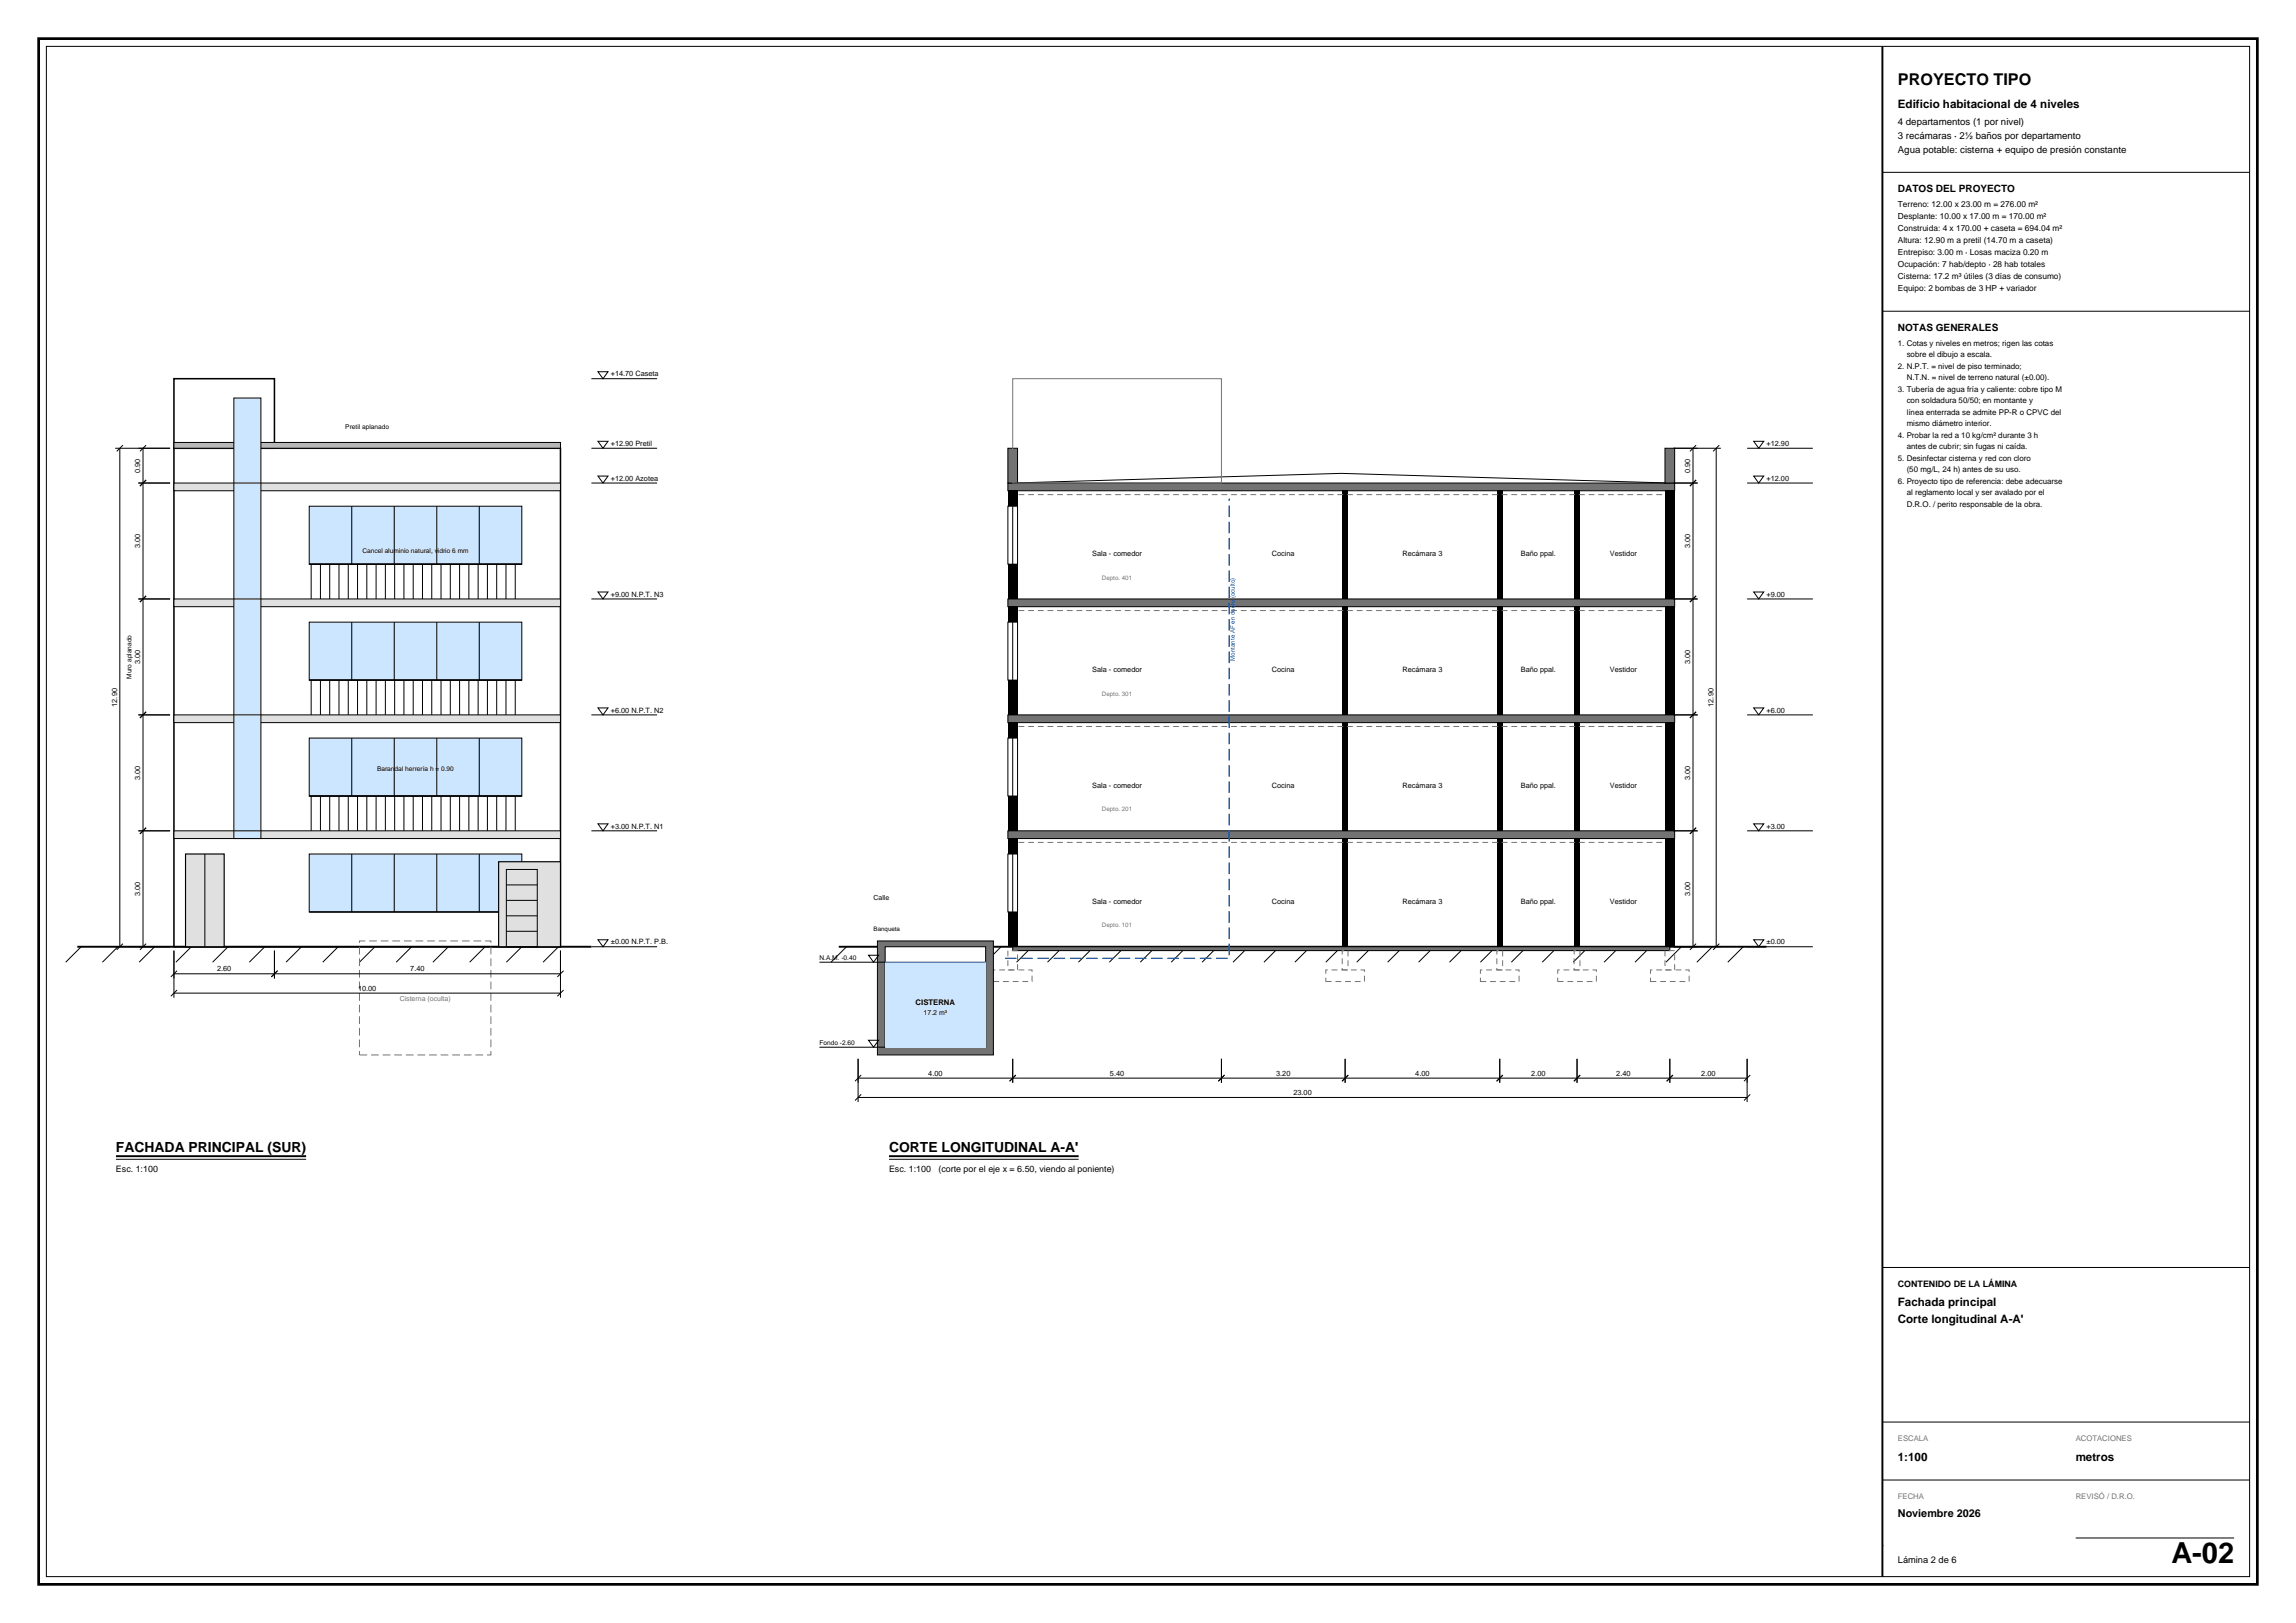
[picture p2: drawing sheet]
<svg xmlns="http://www.w3.org/2000/svg" width="594mm" height="420mm" viewBox="0 0 594 420" stroke-linecap="round" stroke-linejoin="round" font-family="sans-serif">
<defs><g id="words">
<text font-size="7.5" x="561.7" y="404.5">A-02</text>
<text font-size="4.2" x="491" y="22">PROYECTO TIPO</text>
<g font-size="3.6">
<text x="30" y="298">FACHADA PRINCIPAL (SUR)</text>
<text x="230" y="298">CORTE LONGITUDINAL A-A'</text>
</g>
<g font-size="3">
<text x="491" y="28">Edificio habitacional de 4 niveles</text>
<text x="491" y="338">Fachada principal</text>
<text x="491" y="342.4">Corte longitudinal A-A'</text>
<text x="491" y="378">1:100</text>
<text x="537" y="378">metros</text>
</g>
<text font-size="2.8" x="491" y="392.5">Noviembre 2026</text>
<g font-size="2.6">
<text x="491" y="49.6">DATOS DEL PROYECTO</text>
<text x="491" y="85.5">NOTAS GENERALES</text>
</g>
<g font-size="2.5">
<text x="491" y="32.4">4 departamentos (1 por nivel)</text>
<text x="491" y="36">3 recámaras · 2½ baños por departamento</text>
<text x="491" y="39.6">Agua potable: cisterna + equipo de presión constante</text>
</g>
<text font-size="2.4" x="491" y="404.5">Lámina 2 de 6</text>
<g font-size="2.3">
<text x="30" y="303.2">Esc. 1:100</text>
<text x="230" y="303.2">Esc. 1:100</text>
<text x="242.8" y="303.2">(corte por el eje x = 6.50, viendo al poniente)</text>
<text x="491" y="333">CONTENIDO DE LA LÁMINA</text>
</g>
<g font-size="2.2">
<text x="491" y="53.6">Terreno: 12.00 x 23.00 m = 276.00 m²</text>
<text x="491" y="56.7">Desplante: 10.00 x 17.00 m = 170.00 m²</text>
<text x="491" y="59.8">Construida: 4 x 170.00 + caseta = 694.04 m²</text>
<text x="491" y="63">Altura: 12.90 m a pretil (14.70 m a caseta)</text>
<text x="491" y="66.1">Entrepiso: 3.00 m · Losas maciza 0.20 m</text>
<text x="491" y="69.2">Ocupación: 7 hab/depto · 28 hab totales</text>
<text x="491" y="72.3">Cisterna: 17.2 m³ útiles (3 días de consumo)</text>
<text x="491" y="75.4">Equipo: 2 bombas de 3 HP + variador</text>
</g>
<g font-size="2.1">
<text x="491" y="89.5">1. Cotas y niveles en metros; rigen las cotas</text>
<text x="491" y="95.5">2. N.P.T. = nivel de piso terminado;</text>
<text x="493.3" y="92.5">sobre el dibujo a escala.</text>
<text x="491" y="101.4">3. Tubería de agua fría y caliente: cobre tipo M</text>
<text x="493.3" y="98.5">N.T.N. = nivel de terreno natural (±0.00).</text>
<text x="493.3" y="104.4">con soldadura 50/50; en montante y</text>
<text x="493.3" y="107.4">línea enterrada se admite PP-R o CPVC del</text>
<text x="491" y="113.3">4. Probar la red a 10 kg/cm² durante 3 h</text>
<text x="493.3" y="110.3">mismo diámetro interior.</text>
<text x="491" y="119.3">5. Desinfectar cisterna y red con cloro</text>
<text x="493.3" y="116.3">antes de cubrir; sin fugas ni caída.</text>
<text x="491" y="125.2">6. Proyecto tipo de referencia: debe adecuarse</text>
<text x="493.3" y="122.2">(50 mg/L, 24 h) antes de su uso.</text>
<text x="493.3" y="128.2">al reglamento local y ser avalado por el</text>
<text x="493.3" y="131.2">D.R.O. / perito responsable de la obra.</text>
</g>
<text font-size="2" x="236.9" y="260">CISTERNA</text>
<g font-size="2" fill="#737373">
<text x="491" y="373">ESCALA</text>
<text x="537" y="373">ACOTACIONES</text>
<text x="491" y="388">FECHA</text>
<text x="537" y="388">REVISÓ / D.R.O.</text>
</g>
<g font-size="1.9">
<text x="158" y="97.4">+14.70 Caseta</text>
<text x="158" y="115.4">+12.90 Pretil</text>
<text x="457" y="115.4">+12.90</text>
<text x="36.3" y="122.3" transform="rotate(-90 36.3 122.3)">0.90</text>
<text x="158" y="124.4">+12.00 Azotea</text>
<text x="437.3" y="122.3" transform="rotate(-90 437.3 122.3)">0.90</text>
<text x="457" y="124.4">+12.00</text>
<text x="36.3" y="141.8" transform="rotate(-90 36.3 141.8)">3.00</text>
<text x="282.6" y="144">Sala - comedor</text>
<text x="329" y="144">Cocina</text>
<text x="362.8" y="144">Recámara 3</text>
<text x="393.5" y="144">Baño ppal.</text>
<text x="416.5" y="144">Vestidor</text>
<text x="437.3" y="141.8" transform="rotate(-90 437.3 141.8)">3.00</text>
<text x="158" y="154.4">+9.00 N.P.T. N3</text>
<text x="457" y="154.4">+9.00</text>
<text x="36.3" y="171.8" transform="rotate(-90 36.3 171.8)">3.00</text>
<text x="282.6" y="174">Sala - comedor</text>
<text x="329" y="174">Cocina</text>
<text x="362.8" y="174">Recámara 3</text>
<text x="393.5" y="174">Baño ppal.</text>
<text x="416.5" y="174">Vestidor</text>
<text x="437.3" y="171.8" transform="rotate(-90 437.3 171.8)">3.00</text>
<text x="30.3" y="182.9" transform="rotate(-90 30.3 182.9)">12.90</text>
<text x="158" y="184.4">+6.00 N.P.T. N2</text>
<text x="443.3" y="182.9" transform="rotate(-90 443.3 182.9)">12.90</text>
<text x="457" y="184.4">+6.00</text>
<text x="36.3" y="201.8" transform="rotate(-90 36.3 201.8)">3.00</text>
<text x="282.6" y="204">Sala - comedor</text>
<text x="329" y="204">Cocina</text>
<text x="362.8" y="204">Recámara 3</text>
<text x="393.5" y="204">Baño ppal.</text>
<text x="416.5" y="204">Vestidor</text>
<text x="437.3" y="201.8" transform="rotate(-90 437.3 201.8)">3.00</text>
<text x="158" y="214.4">+3.00 N.P.T. N1</text>
<text x="457" y="214.4">+3.00</text>
<text x="36.3" y="231.8" transform="rotate(-90 36.3 231.8)">3.00</text>
<text x="282.6" y="234">Sala - comedor</text>
<text x="329" y="234">Cocina</text>
<text x="362.8" y="234">Recámara 3</text>
<text x="393.5" y="234">Baño ppal.</text>
<text x="416.5" y="234">Vestidor</text>
<text x="437.3" y="231.8" transform="rotate(-90 437.3 231.8)">3.00</text>
<text x="158" y="244.4">±0.00 N.P.T. P.B.</text>
<text x="457" y="244.4">±0.00</text>
<text x="56.2" y="251.4">2.60</text>
<text x="106.2" y="251.4">7.40</text>
<text x="92.6" y="256.4">10.00</text>
<text x="240.2" y="278.4">4.00</text>
<text x="287.2" y="278.4">5.40</text>
<text x="330.2" y="278.4">3.20</text>
<text x="366.2" y="278.4">4.00</text>
<text x="396.2" y="278.4">2.00</text>
<text x="418.2" y="278.4">2.40</text>
<text x="440.2" y="278.4">2.00</text>
<text x="334.6" y="283.4">23.00</text>
</g>
<g font-size="1.8">
<text x="226" y="233">Calle</text>
<text x="238.9" y="262.6">17.2 m³</text>
</g>
<text font-size="1.8" fill="#737373" x="103.4" y="259">Cisterna (oculta)</text>
<g font-size="1.7">
<text x="89.3" y="111">Pretil aplanado</text>
<text x="93.8" y="143">Cancel aluminio natural, vidrio 6 mm</text>
<text x="34" y="175.7" transform="rotate(-90 34 175.7)">Muro aplanado</text>
<text x="97.6" y="199.5">Barandal herrería h = 0.90</text>
<text x="212" y="248.4">N.A.M. -0.40</text>
<text x="212" y="270.4">Fondo -2.60</text>
</g>
<g font-size="1.6" fill="#737373">
<text x="285.1" y="150">Depto. 401</text>
<text x="285.1" y="180">Depto. 301</text>
<text x="285.1" y="210">Depto. 201</text>
<text x="285.1" y="240">Depto. 101</text>
</g>
<text font-size="1.6" fill="#0054cc" x="319.5" y="171" transform="rotate(-90 319.5 171)">Montante AF en ducto (oculto)</text>
<text font-size="1.6" x="226" y="241">Banqueta</text>
</g></defs>
<path d="M10 10h574v400h-574z" fill="none" stroke="#000" stroke-width=".7" stroke-linecap="butt"/>
<g fill="none" stroke="#000" stroke-width=".26">
<path d="M12 12h570v396h-570zM487 44.6h95M487 80.5h95M21 245l-4 4M30.5 245l-4 4M40 245l-4 4M49.5 245l-4 4M59 245l-4 4M68.5 245l-4 4M78 245l-4 4M87.5 245l-4 4M97 245l-4 4"/>
<path d="M106.5 245l-4 4M116 245l-4 4M125.5 245l-4 4M135 245l-4 4M144.5 245l-4 4M487 328h95M487 368h95M487 400h.1M487 383h95M537 398h41"/>
</g>
<path d="M487 12v396M20 245h133" fill="none" stroke="#000" stroke-width=".5"/>
<path d="M45 98h26v18h-26zM45 116h100v129h-100z" fill="none" stroke="#000" stroke-width=".4"/>
<path d="M45 114.5h100v1.5h-100z" fill-rule="evenodd" fill="#b8b8b8" stroke="#000" stroke-width=".26"/>
<g fill="#e0e0e0" stroke="#000" stroke-width=".26">
<path d="M45 215h100v2h-100z" fill-rule="evenodd"/>
<path d="M45 185h100v2h-100z" fill-rule="evenodd"/>
<path d="M45 155h100v2h-100z" fill-rule="evenodd"/>
<path d="M45 125h100v2h-100z" fill-rule="evenodd"/>
</g>
<path d="M80 221h55v15h-55z" fill-rule="evenodd" fill="#cce6ff" stroke="#000" stroke-width=".26"/>
<path d="M91 221v15M102 221v15M113 221v15M124 221v15" fill="none" stroke="#000" stroke-width=".26"/>
<path d="M80 236h55" fill="none" stroke="#000" stroke-width=".35"/>
<path d="M80 191h55v15h-55z" fill-rule="evenodd" fill="#cce6ff" stroke="#000" stroke-width=".26"/>
<g fill="none" stroke="#000" stroke-width=".26">
<path d="M91 191v15M102 191v15M113 191v15M124 191v15M80 206h55M80.5 206v9M82.9 206v9M85.3 206v9M87.7 206v9M90.1 206v9M92.5 206v9M94.9 206v9"/>
<path d="M97.3 206v9M99.7 206v9M102.1 206v9M104.5 206v9M106.9 206v9M109.3 206v9M111.7 206v9M114.1 206v9M116.5 206v9M118.9 206v9M121.3 206v9M123.7 206v9"/>
<path d="M126.1 206v9M128.5 206v9M130.9 206v9M133.3 206v9"/>
</g>
<path d="M80 206h55" fill="none" stroke="#000" stroke-width=".35"/>
<path d="M80 161h55v15h-55z" fill-rule="evenodd" fill="#cce6ff" stroke="#000" stroke-width=".26"/>
<g fill="none" stroke="#000" stroke-width=".26">
<path d="M80 176h55M80.5 176v9M82.9 176v9M85.3 176v9M87.7 176v9M90.1 176v9M91 161v15M92.5 176v9M94.9 176v9M97.3 176v9M99.7 176v9M102 161v15"/>
<path d="M102.1 176v9M104.5 176v9M106.9 176v9M109.3 176v9M111.7 176v9M113 161v15M114.1 176v9M116.5 176v9M118.9 176v9M121.3 176v9M123.7 176v9M124 161v15"/>
<path d="M126.1 176v9M128.5 176v9M130.9 176v9M133.3 176v9"/>
</g>
<path d="M80 176h55" fill="none" stroke="#000" stroke-width=".35"/>
<path d="M80 131h55v15h-55z" fill-rule="evenodd" fill="#cce6ff" stroke="#000" stroke-width=".26"/>
<g fill="none" stroke="#000" stroke-width=".26">
<path d="M91 131v15M102 131v15M113 131v15M124 131v15M80 146h55M80.5 146v9M82.9 146v9M85.3 146v9M87.7 146v9M90.1 146v9M92.5 146v9M94.9 146v9"/>
<path d="M97.3 146v9M99.7 146v9M102.1 146v9M104.5 146v9M106.9 146v9M109.3 146v9M111.7 146v9M114.1 146v9M116.5 146v9M118.9 146v9M121.3 146v9M123.7 146v9"/>
<path d="M126.1 146v9M128.5 146v9M130.9 146v9M133.3 146v9"/>
</g>
<path d="M80 146h55" fill="none" stroke="#000" stroke-width=".35"/>
<path d="M48 221h10v24h-10z" fill-rule="evenodd" fill="#e0e0e0" stroke="#000" stroke-width=".3"/>
<path d="M53 221v24" fill="none" stroke="#000" stroke-width=".26"/>
<path d="M60.5 103h7v114h-7z" fill-rule="evenodd" fill="#cce6ff" stroke="#000" stroke-width=".26"/>
<path d="M60.5 125h7M60.5 155h7M60.5 185h7M60.5 215h7" fill="none" stroke="#000" stroke-width=".26"/>
<path d="M129 223h16v22h-16z" fill-rule="evenodd" fill="#e0e0e0" stroke="#000" stroke-width=".3"/>
<g fill="none" stroke="#000" stroke-width=".26">
<path d="M153 98h17M154.7 96.2h2.6l-1.3 1.8zM29.8 116h14.2M31 116v129M31.8 115.2l-1.6 1.6M37 116v129M37.8 115.2l-1.6 1.6M153 116h17M154.7 114.2h2.6l-1.3 1.8zM35.8 125h8.2M37.8 124.2l-1.6 1.6M153 125h17"/>
<path d="M154.7 123.2h2.6l-1.3 1.8zM35.8 155h8.2M37.8 154.2l-1.6 1.6M153 155h17M154.7 153.2h2.6l-1.3 1.8zM35.8 185h8.2M37.8 184.2l-1.6 1.6M153 185h17M154.7 183.2h2.6l-1.3 1.8zM35.8 215h8.2M37.8 214.2l-1.6 1.6M153 215h17"/>
<path d="M154.7 213.2h2.6l-1.3 1.8zM131 225h8v20h-8zM131 237h8M131 233h8M131 229h8M29.8 245h14.2M31.8 244.2l-1.6 1.6M37.8 244.2l-1.6 1.6M45 252h100M45 246v12.2M45 257h100M45.8 251.2l-1.6 1.6"/>
<path d="M45.8 256.2l-1.6 1.6M71 246v7.2M71.8 251.2l-1.6 1.6M131 241h8M145 246v12.2M145.8 251.2l-1.6 1.6M145.8 256.2l-1.6 1.6M153 245h17M154.7 243.2h2.6l-1.3 1.8zM219 245l-4 4M259 245l-4 4M267 245l-4 4"/>
<path d="M275 245l-4 4M283 245l-4 4M291 245l-4 4M299 245l-4 4M307 245l-4 4M315 245l-4 4M323 245l-4 4M331 245l-4 4M339 245l-4 4M347 245l-4 4M355 245l-4 4M363 245l-4 4"/>
<path d="M371 245l-4 4M379 245l-4 4M387 245l-4 4M395 245l-4 4M403 245l-4 4M411 245l-4 4M419 245l-4 4M427 245l-4 4M435 245l-4 4M443 245l-4 4M451 245l-4 4M30 300h49.2"/>
</g>
<path d="M93 243.5h34v29.5h-34z" fill="none" stroke="#737373" stroke-width=".26" stroke-dasharray="2 1" stroke-linecap="butt"/>
<path d="M217 245h10M257 245h200M30 299.2h49.2" fill="none" stroke="#000" stroke-width=".5"/>
<g fill="#737373" stroke="#000" stroke-width=".26">
<path d="M262 245h170v1h-170z" fill-rule="evenodd"/>
<path d="M260.8 215h172.5v2h-172.5z" fill-rule="evenodd"/>
<path d="M260.8 185h172.5v2h-172.5z" fill-rule="evenodd"/>
<path d="M260.8 155h172.5v2h-172.5z" fill-rule="evenodd"/>
<path d="M260.8 125h172.5v2h-172.5z" fill-rule="evenodd"/>
</g>
<path d="M262 125l85-2.5 85 2.5" fill="none" stroke="#000" stroke-width=".26"/>
<g fill="#737373" stroke="#000" stroke-width=".26">
<path d="M260.8 116h2.5v9h-2.5z" fill-rule="evenodd"/>
<path d="M430.8 116h2.5v9h-2.5z" fill-rule="evenodd"/>
</g>
<g fill="#000">
<path d="M260.8 127h2.5v4h-2.5z" fill-rule="evenodd"/>
<path d="M260.8 146h2.5v9h-2.5z" fill-rule="evenodd"/>
<path d="M347.3 127h1.5v28h-1.5z" fill-rule="evenodd"/>
<path d="M387.3 127h1.5v28h-1.5z" fill-rule="evenodd"/>
<path d="M407.3 127h1.5v28h-1.5z" fill-rule="evenodd"/>
<path d="M430.8 127h2.5v28h-2.5z" fill-rule="evenodd"/>
<path d="M260.8 157h2.5v4h-2.5z" fill-rule="evenodd"/>
<path d="M260.8 187h2.5v4h-2.5z" fill-rule="evenodd"/>
<path d="M260.8 176h2.5v9h-2.5z" fill-rule="evenodd"/>
<path d="M347.3 157h1.5v28h-1.5z" fill-rule="evenodd"/>
<path d="M387.3 157h1.5v28h-1.5z" fill-rule="evenodd"/>
<path d="M407.3 157h1.5v28h-1.5z" fill-rule="evenodd"/>
<path d="M430.8 157h2.5v28h-2.5z" fill-rule="evenodd"/>
<path d="M260.8 206h2.5v9h-2.5z" fill-rule="evenodd"/>
<path d="M347.3 187h1.5v28h-1.5z" fill-rule="evenodd"/>
<path d="M387.3 187h1.5v28h-1.5z" fill-rule="evenodd"/>
<path d="M407.3 187h1.5v28h-1.5z" fill-rule="evenodd"/>
<path d="M430.8 187h2.5v28h-2.5z" fill-rule="evenodd"/>
<path d="M260.8 217h2.5v4h-2.5z" fill-rule="evenodd"/>
<path d="M260.8 236h2.5v9h-2.5z" fill-rule="evenodd"/>
<path d="M347.3 217h1.5v28h-1.5z" fill-rule="evenodd"/>
<path d="M387.3 217h1.5v28h-1.5z" fill-rule="evenodd"/>
<path d="M407.3 217h1.5v28h-1.5z" fill-rule="evenodd"/>
<path d="M430.8 217h2.5v28h-2.5z" fill-rule="evenodd"/>
</g>
<path d="M260.8 131h2.5v15h-2.5zM262 131v15M260.8 161h2.5v15h-2.5zM262 161v15M260.8 191h2.5v15h-2.5zM262 191v15M260.8 221h2.5v15h-2.5zM262 221v15" fill="none" stroke="#000" stroke-width=".26"/>
<g fill="none" stroke="#737373" stroke-width=".26" stroke-dasharray="1.5 1" stroke-linecap="butt">
<path d="M263.5 128h167.5M263.5 158h167.5M263.5 188h167.5M263.5 218h167.5M257 251h10v3h-10zM260.8 246h2.5v5h-2.5zM343 251h10v3h-10zM347.3 246h1.5v5h-1.5zM383 251h10v3h-10zM387.3 246h1.5v5h-1.5zM403 251h10v3h-10zM407.3 246h1.5v5h-1.5z"/>
<path d="M427 251h10v3h-10zM430.8 246h2.5v5h-2.5z"/>
</g>
<path d="M262 98h54v27h-54z" fill="none" stroke="#737373" stroke-width=".26"/>
<path d="M227 243.5h30v29.5h-30z" fill-rule="evenodd" fill="#737373" stroke="#000" stroke-width=".26"/>
<path d="M229 245h26v26h-26z" fill-rule="evenodd" fill="#fff" stroke="#000" stroke-width=".26"/>
<path d="M229 249h26v22h-26z" fill-rule="evenodd" fill="#cce6ff"/>
<path d="M229 249h26" fill="none" stroke="#0054cc" stroke-width=".26"/>
<path d="M260 248h58v-119" fill="none" stroke="#0054cc" stroke-width=".35" stroke-dasharray="3 1.2" stroke-linecap="butt"/>
<g fill="none" stroke="#000" stroke-width=".26">
<path d="M433 116h12.2M438 116v129M438.8 115.2l-1.6 1.6M444 116v129M444.8 115.2l-1.6 1.6M452 116h17M453.7 114.2h2.6l-1.3 1.8zM433 125h6.2M438.8 124.2l-1.6 1.6M452 125h17M453.7 123.2h2.6l-1.3 1.8zM433 155h6.2"/>
<path d="M438.8 154.2l-1.6 1.6M452 155h17M453.7 153.2h2.6l-1.3 1.8zM433 185h6.2M438.8 184.2l-1.6 1.6M452 185h17M453.7 183.2h2.6l-1.3 1.8zM433 215h6.2M438.8 214.2l-1.6 1.6M452 215h17M453.7 213.2h2.6l-1.3 1.8zM212 249h17"/>
<path d="M224.7 247.2h2.6l-1.3 1.8zM433 245h12.2M438.8 244.2l-1.6 1.6M444.8 244.2l-1.6 1.6M452 245h17M453.7 243.2h2.6l-1.3 1.8zM212 271h17M222 279h230M222 274v11.2M222.8 278.2l-1.6 1.6M224.7 269.2h2.6l-1.3 1.8zM262 274v6.2"/>
<path d="M262.8 278.2l-1.6 1.6M316 274v6.2M316.8 278.2l-1.6 1.6M348 274v6.2M348.8 278.2l-1.6 1.6M388 274v6.2M388.8 278.2l-1.6 1.6M408 274v6.2M408.8 278.2l-1.6 1.6M432 274v6.2M432.8 278.2l-1.6 1.6M452 274v11.2"/>
<path d="M452.8 278.2l-1.6 1.6M222 284h230M222.8 283.2l-1.6 1.6M230 300h49.1M452.8 283.2l-1.6 1.6"/>
</g>
<path d="M230 299.2h49.1" fill="none" stroke="#000" stroke-width=".5"/>
<use href="#words"/>
</svg>
